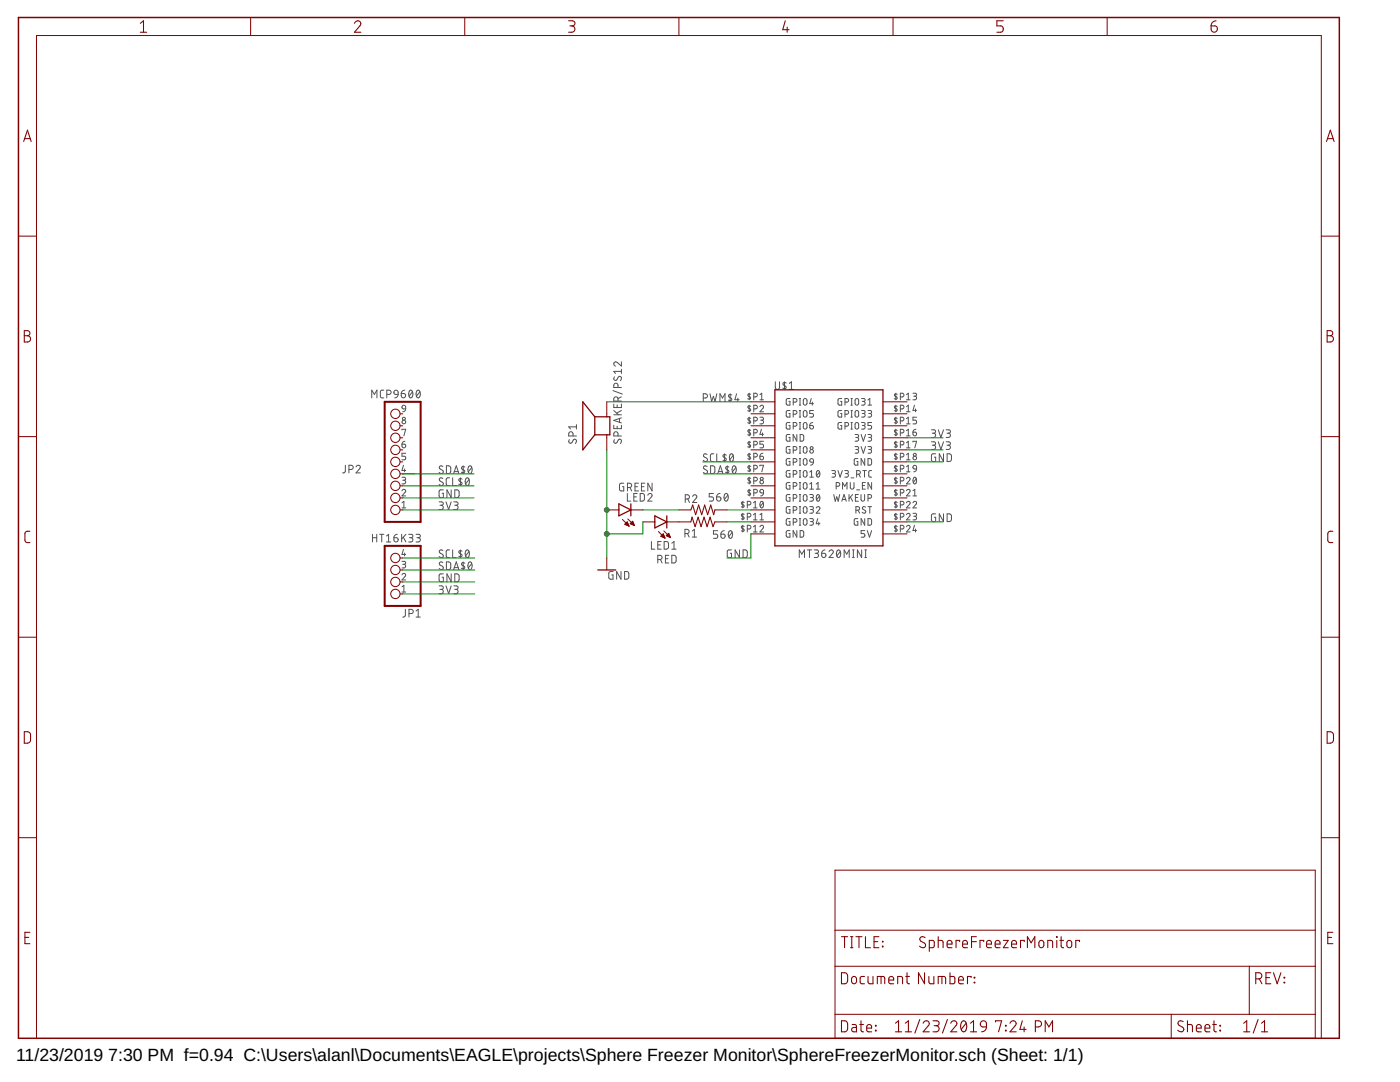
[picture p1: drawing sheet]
<svg xmlns="http://www.w3.org/2000/svg" width="279mm" height="216mm" viewBox="0 0 279 216" stroke-linecap="round" stroke-linejoin="round" font-family="sans-serif">
<defs><g id="words">
<g font-size="3.5">
<text x="3.2" y="211.7">11/23/2019</text>
<text x="21.6" y="211.7">7:30 PM f=0.94 C:\Users\alanl\Documents\EAGLE\projects\Sphere Freezer Monitor\SphereFreezerMonitor.sch (Sheet: 1/1)</text>
</g>
</g></defs>
<g fill="none" stroke="#505050" stroke-width=".2">
<path d="M74.2 79.4v-1.5l.5 .8 .5-.8v1.5M76.6 77.9h-.5l-.2 .3v1l.3 .2h.4M77.2 78.7h.4a.42 .42 0 0 0 .5-.4 .42 .42 0 0 0-.5-.4h-.4v1.5M78.7 78l.3-.1 .3 .1 .2 .7-.8-.1-.1-.3zM79.5 78.7l-.2 .4-.5 .3M80.1 78.5h.5a.43 .43 0 0 1 .3 .5 .43 .43 0 0 1-.4 .4 .43 .43 0 0 1-.4-.4zM80.8 77.9l-.4 .1-.3 .5M81.7 78l.3-.1a.92 .92 0 0 1 0 1.5 1 1 0 0 1-.3-1.4zM82.3 78.2l-.7 .8M83.2 78l.3-.1a.92 .92 0 0 1 0 1.5 .96 .96 0 0 1-.3-1.4zM83.8 78.2l-.7 .8M122.3 77.9l1.9 .7"/>
<path d="M122.6 75.2a.4 .4 0 0 0-.1 .5 .4 .4 0 0 0 .6 .1l.3-.5a.36 .36 0 0 1 .5-.2 .36 .36 0 0 1 .1 .5l-.2 .4M123.3 77.3v-.4a.42 .42 0 0 0-.4-.4 .42 .42 0 0 0-.4 .4v.4h1.5M124 72.2v.8l-.8-.7a.42 .42 0 0 0-.7 .2 .42 .42 0 0 0 .3 .5M124 73.7v.8M124 79.2l-.7 .3M124 74.1h-1.5l.3 .4M140.4 79.4h.4a.42 .42 0 0 0 .4-.4 .42 .42 0 0 0-.4-.4h-.4v1.5M141.7 78.6l.3 1.5 .4-1 .3 1 .4-1.5M145.7 78.6v1.5M146 78.8l-.4-.1-.2 .3 .6 .5v.3l-.3 .1-.3-.1M147 78.6l-.3 1.2h.8M147.3 79.4v.7"/>
<path d="M149.5 78.5v1.3M149.8 78.7l-.4-.1-.2 .1 .1 .2 .5 .5-.2 .2h-.4M150.4 79.2h.4a.37 .37 0 0 0 .4-.4 .37 .37 0 0 0-.4-.3h-.4v1.3M151.7 78.8l.3-.3v1.3M151.7 79.8h.7M154.7 76.2v1.1a.42 .42 0 0 0 .5 .4 .42 .42 0 0 0 .4-.4v-1.1M156.6 76.2v1.5M156.9 76.4l-.5-.1-.2 .3 .7 .6-.1 .3-.6-.1M157.5 76.5l.4-.3v1.5M157.5 77.7h.9M157.6 79.5l-.6 .2-.1 .8 .2 .3h.5v-.7h-.2M159.5 79.5h.3"/>
<path d="M159.7 79.5v1.3M160.4 79.6l.3-.1 .3 .1 .1 .9a.37 .37 0 0 1-.4 .3 .37 .37 0 0 1-.4-.3zM161.9 79.5l-.3 1h.7M168 79.5l-.7 .2-.1 .8 .2 .3h.6v-.7h-.3M169.8 79.5h.3M170 79.5v1.3M170.8 79.6l.4-.1 .1 .2 .1 .8a.36 .36 0 0 1-.4 .3 .36 .36 0 0 1-.4-.3zM171.9 79.5h.6l.2 .2-.2 .4h-.4M173.2 79.8l.4-.3v1.3M178.8 78.5v1.3M179.1 78.7l-.4-.1-.2 .1v.2l.6 .5-.2 .2h-.4M179.7 79.2h.3a.37 .37 0 0 0 .4-.4 .37 .37 0 0 0-.4-.3h-.3v1.3"/>
<path d="M180.9 79.8h.7M180.9 78.8l.4-.3v1.3M182.2 78.5h.6l.1 .2-.1 .3-.4 .1M182.6 79.1a.36 .36 0 0 1 .3 .3 .36 .36 0 0 1-.3 .4h-.4M68.9 92.8v1.3l-.2 .2-.3 .1M69.6 93.7h.5a.42 .42 0 0 0 .4-.4 .42 .42 0 0 0-.4-.5h-.5v1.6M71.1 93.2a.42 .42 0 0 1 .6-.4 .42 .42 0 0 1 .1 .7l-.7 .9h.8M80.2 97.9a.36 .36 0 0 1 .5-.2 .36 .36 0 0 1 .2 .5l-.7 .8h.8M80.2 95.2h.5l.3 .3-.2 .3h-.4M80.2 88.6h.5a.37 .37 0 0 1 .3 .4 .37 .37 0 0 1-.4 .4 .37 .37 0 0 1-.4-.4zM80.2 85.8v-.1h.8l-.4 1.3M80.3 81l.3-.1 .3 .1 .1 .6-.7-.1z"/>
<path d="M80.5 92.8l-.3 1.1h.8M80.6 95.8a.37 .37 0 0 1 .4 .4 .37 .37 0 0 1-.4 .4h-.4M80.8 93.6v.5M80.8 88.1l-.3 .1-.3 .4M81 90.4h-.8v.6h.5a.36 .36 0 0 1 .3 .4 .36 .36 0 0 1-.3 .4h-.5M81 81.6l-.3 .5-.3 .1M88.4 95.5a.39 .39 0 0 0-.6-.1 .39 .39 0 0 0-.1 .5l.6 .3a.41 .41 0 0 1-.1 .7 .41 .41 0 0 1-.6-.2M88.4 93.1a.4 .4 0 0 0-.6-.1 .4 .4 0 0 0-.1 .5l.6 .4a.41 .41 0 0 1-.1 .6 .41 .41 0 0 1-.6-.2M88.5 97.7l-.7 .1-.1 .2-.1 .9 .2 .4h.7v-.9h-.3M89.1 92.9l.6 .1 .2 .2 .1 .9-.3 .3-.6 .1zM89.7 95.3l-.4 .1-.3 .3 .1 1 .2 .2h.4M90 97.7v1.6l-.8-1.6v1.6"/>
<path d="M90.3 95.3v1.6h.7M90.5 94.5l.6-1.6 .5 1.6M90.7 94.1h.7M90.8 97.7l.6 .1 .2 .2v.8l-.2 .5h-.6zM91.9 95.3v1.6M92.2 95.6l-.3-.1-.3 .2v.2l.6 .5-.2 .3-.5-.1M92.4 92.9v1.6M92.8 93.2l-.5-.1-.2 .2v.2l.7 .5-.2 .3-.5-.1M93 95.4l.3-.1a.92 .92 0 0 1 0 1.6 .96 .96 0 0 1-.3-1.5zM93.6 93l.2-.1a.92 .92 0 0 1 0 1.6 .96 .96 0 0 1-.2-1.5zM93.6 95.7l-.7 .8M94.1 93.3l-.6 .8"/>
<path d="M113.6 87.7l-.1 .4 .4 .4 .3-.2 .2-.5a.38 .38 0 0 1 .6 0 .38 .38 0 0 1-.1 .5l-.1 .2M114.4 87v-.4a.43 .43 0 0 0-.5-.5 .43 .43 0 0 0-.4 .5v.4h1.5M115 85.2h-1.5l.4 .4M115 84.7v.9M122.5 80.6v.7h1.5v-.7M122.5 84.9v.6h1.5v-.6M122.5 82.8h1.5M122.5 81.9l.9 .9M122.6 87.7l-.1 .5 .3 .3 .3-.1 .3-.6a.39 .39 0 0 1 .6 0 .39 .39 0 0 1-.1 .5l-.1 .2M123.2 80.8v.5M123.2 85v.5M123.3 87v-.4a.42 .42 0 0 0-.4-.5 .42 .42 0 0 0-.4 .5v.4h1.5"/>
<path d="M123.3 80v-.4a.42 .42 0 0 0-.4-.4 .42 .42 0 0 0-.4 .4v.4h1.5M123.6 83.5v.8M124 83.4l-1.5 .5 1.5 .5M124 81.9l-.9 .5M124.5 96.4h-.5l-.3 .2-.1 1 .2 .3 .7 .1v-.9h-.3M125.2 98.5v1.5h.7M125.2 97.3h.4a.43 .43 0 0 0 .5-.5 .43 .43 0 0 0-.5-.4h-.4v1.6M125.7 97.3l.4 .7M126.5 99.1h.5M126.7 97.1h.5M127.2 98.5h-.7v1.5h.7M127.4 96.4h-.7v1.6h.7"/>
<path d="M127.8 98.5h.6l.2 .2v1l-.2 .3h-.6zM128 97.1h.5M128.7 96.4h-.7v1.6h.7M129.3 98.8a.42 .42 0 0 1 .6-.3 .42 .42 0 0 1 .1 .6l-.7 .9h.8M130.1 96.4v1.6l-.8-1.6v1.6M136.8 99.6h.4a.42 .42 0 0 0 .4-.5 .42 .42 0 0 0-.4-.4h-.4v1.6M137.3 99.6l.3 .7M138.2 99.1a.41 .41 0 0 1 .6-.4 .41 .41 0 0 1 .1 .7l-.7 .9h.9M141.1 90.7a.4 .4 0 0 0-.5-.1 .4 .4 0 0 0-.1 .5l.5 .3a.39 .39 0 0 1 .1 .6 .39 .39 0 0 1-.6 0l-.1-.1M141.1 93.1a.4 .4 0 0 0-.5-.1 .4 .4 0 0 0-.1 .5l.5 .4a.41 .41 0 0 1 0 .6 .41 .41 0 0 1-.6-.2M141.8 92.9l.6 .1 .2 .2v1l-.2 .2-.6 .1zM142.4 98.5h-.9v.6h.5a.43 .43 0 0 1 .4 .5 .43 .43 0 0 1-.4 .4h-.5"/>
<path d="M142.5 90.6h-.5l-.2 .3v1l.3 .2h.4M143 99.1h.5a.43 .43 0 0 1 .4 .5 .43 .43 0 0 1-.5 .4 .43 .43 0 0 1-.4-.4zM143 90.6v1.5h.7M143.3 94.5l.5-1.6 .5 1.6M143.4 94.1h.7M143.7 80.1v-1.5l.5 .8 .5-.8v1.5M143.7 98.5l-.4 .1-.3 .5M144.6 90.6v1.5M144.7 98.6l.2-.1a.9 .9 0 0 1 0 1.5 .96 .96 0 0 1-.2-1.4zM144.9 90.8l-.4-.1-.2 .3 .6 .5v.3l-.3 .1-.3-.1M145.1 92.9v1.6M145.3 98.8l-.7 .9"/>
<path d="M145.5 93.2a.34 .34 0 0 0-.5-.1 .34 .34 0 0 0-.1 .5l.5 .3 .1 .3-.2 .1-.5-.1M145.8 90.7l.2-.1a.92 .92 0 0 1 0 1.5 .96 .96 0 0 1-.2-1.4zM146.3 93l.2-.1a.92 .92 0 0 1 0 1.6 1 1 0 0 1-.2-1.5zM146.3 90.9l-.7 .8M146.9 93.3l-.7 .8M149.5 80.9v1.3M149.5 83.2v1.4M149.5 85.7v1.3M149.5 88.1v1.3M149.5 90.4v1.4M149.5 92.8v1.3M149.5 95.2v1.4"/>
<path d="M149.5 97.6v1.4M149.8 81.1l-.4-.1-.2 .1 .1 .2 .5 .5-.2 .2h-.4M149.8 83.5l-.4-.1-.2 .1 .1 .2 .5 .5-.2 .2-.4-.1M149.8 85.9l-.4-.1-.2 .1 .1 .2 .5 .5-.2 .2-.4-.1M149.8 88.3l-.4-.1-.2 .1 .1 .2 .5 .5-.2 .2h-.4M149.8 90.7l-.4-.1-.2 .1 .1 .2 .5 .5-.2 .2-.4-.1M149.8 93.1l-.4-.1-.2 .1 .1 .2 .5 .5-.2 .2-.4-.1M149.8 95.5l-.4-.1-.2 .1 .1 .2 .5 .5-.2 .2-.4-.1M149.8 97.9h-.6l.1 .2 .5 .5-.2 .2-.4-.1M150.4 81.6h.4a.37 .37 0 0 0 .4-.4 .37 .37 0 0 0-.4-.3h-.4v1.3M150.4 84h.4a.37 .37 0 0 0 .4-.4 .37 .37 0 0 0-.4-.4h-.4v1.4M150.4 86.4h.4a.36 .36 0 0 0 .4-.4 .36 .36 0 0 0-.4-.3h-.4v1.3"/>
<path d="M150.4 88.8h.4a.36 .36 0 0 0 .4-.4 .36 .36 0 0 0-.4-.3h-.4v1.3M150.4 91.2h.4a.37 .37 0 0 0 .4-.4 .37 .37 0 0 0-.4-.4h-.4v1.4M150.4 93.6h.4a.37 .37 0 0 0 .4-.4 .37 .37 0 0 0-.4-.4h-.4v1.3M150.4 96h.4a.37 .37 0 0 0 .4-.4 .37 .37 0 0 0-.4-.4h-.4v1.4M150.4 98.4h.4a.36 .36 0 0 0 .4-.4 .36 .36 0 0 0-.4-.4h-.4v1.4M151.7 81.2a.36 .36 0 0 1 .5-.3 .36 .36 0 0 1 .1 .5l-.6 .8h.7M151.7 83.2h.4l.3 .3-.2 .3h-.4M151.7 91h.4a.37 .37 0 0 1 .3 .4 .37 .37 0 0 1-.4 .4 .37 .37 0 0 1-.3-.4zM151.7 93v-.2h.7l-.4 1.3M151.8 97.7l.2-.1 .3 .1 .1 .7-.7-.1zM152 85.7l-.3 1h.7M152 83.8a.37 .37 0 0 1 .4 .4 .37 .37 0 0 1-.4 .4h-.3"/>
<path d="M152.2 86.4v.6M152.3 90.4l-.5 .3-.1 .3M152.4 88.1h-.7v.5h.4a.38 .38 0 0 1 .3 .4 .38 .38 0 0 1-.3 .4h-.4M152.4 98.4l-.3 .4-.3 .2M157.6 81.9l-.6 .2-.1 .8 .2 .3h.5v-.7h-.2M157.6 84.3l-.6 .2-.1 .8 .2 .3h.5v-.7h-.2M157.6 86.7l-.6 .1-.1 .9 .2 .3h.5v-.7h-.2M157.6 89.1l-.6 .1-.1 .9 .2 .3h.5v-.7h-.2M157.6 91.5l-.6 .2-.1 .8 .2 .3h.5v-.7h-.2M157.6 93.9l-.6 .1-.1 .9 .2 .3h.5v-.7h-.2M157.6 96.3l-.6 .1-.1 .9 .2 .3h.5v-.7h-.2M157.6 98.7l-.6 .1-.1 .9 .2 .3h.5v-.7h-.2"/>
<path d="M158.3 80.2h.4a.36 .36 0 0 0 .3-.3 .36 .36 0 0 0-.3-.4h-.4v1.3M158.3 82.7h.4a.37 .37 0 0 0 .3-.4 .37 .37 0 0 0-.3-.4h-.4v1.3M158.3 85h.4a.37 .37 0 0 0 .3-.3 .37 .37 0 0 0-.3-.4h-.4v1.3M158.3 89.8h.4a.36 .36 0 0 0 .3-.3 .36 .36 0 0 0-.3-.4h-.4v1.3M158.3 92.2h.4a.36 .36 0 0 0 .3-.3 .36 .36 0 0 0-.3-.4h-.4v1.3M158.3 94.6h.4a.37 .37 0 0 0 .3-.3 .37 .37 0 0 0-.3-.4h-.4v1.3M158.3 97h.4a.37 .37 0 0 0 .3-.3 .37 .37 0 0 0-.3-.4h-.4v1.3M158.3 99.4h.4a.37 .37 0 0 0 .3-.4 .37 .37 0 0 0-.3-.3h-.4v1.3M159 86.7v1.3l-.7-1.3v1.3M159.5 80.8h.3M159.5 83.2h.3M159.5 81.9h.3"/>
<path d="M159.5 85.6h.3M159.5 84.3h.3M159.5 90.4h.3M159.5 89.1h.3M159.5 92.8h.3M159.5 91.5h.3M159.5 95.2h.3M159.5 93.9h.3M159.5 97.6h.3M159.5 96.3h.3M159.5 98.7h.3M159.7 81.9v1.3"/>
<path d="M159.7 84.3v1.3M159.7 89.1v1.3M159.7 91.5v1.3M159.7 93.9v1.3M159.7 96.3v1.3M159.7 98.7v1.3M159.7 86.7h.3l.4 .2v.9l-.4 .2h-.3zM160.4 82l.3-.1 .3 .1 .1 .9a.37 .37 0 0 1-.4 .3 .37 .37 0 0 1-.4-.3zM160.4 84.4l.3-.1 .3 .1 .1 .9a.37 .37 0 0 1-.4 .3 .37 .37 0 0 1-.4-.3zM160.4 89.2l.3-.1 .3 .1 .1 .9a.37 .37 0 0 1-.4 .3 .37 .37 0 0 1-.4-.3zM160.4 91.6l.3-.1 .3 .1 .1 .9a.37 .37 0 0 1-.4 .3 .37 .37 0 0 1-.4-.3zM160.4 94l.3-.1 .3 .1 .1 .8a.37 .37 0 0 1-.4 .4 .37 .37 0 0 1-.4-.4z"/>
<path d="M160.4 96.4l.3-.1 .3 .1 .1 .8a.37 .37 0 0 1-.4 .4 .37 .37 0 0 1-.4-.4zM160.4 98.8l.3-.1 .3 .1 .1 .8a.37 .37 0 0 1-.4 .4 .37 .37 0 0 1-.4-.4zM161.6 84.9h.5a.37 .37 0 0 1 .2 .4 .37 .37 0 0 1-.4 .3 .37 .37 0 0 1-.3-.3zM161.6 98.7h.5l.2 .2-.1 .4h-.4M161.6 95.2h.7M161.6 94.2l.4-.3v1.3M161.6 96.6l.4-.3v1.3M161.6 97.6h.7M161.7 91.6l.3-.1 .2 .1 .1 .6-.6-.1zM162 99.3a.37 .37 0 0 1 .3 .3 .37 .37 0 0 1-.3 .4h-.4M162.1 80.2v.6M162.2 84.3l-.5 .3-.1 .3"/>
<path d="M162.3 81.9h-.7v.6h.5a.36 .36 0 0 1 .3 .4 .36 .36 0 0 1-.3 .3h-.5M162.3 92.2l-.1 .4-.4 .2M162.9 97.6h.7M162.9 96.6l.4-.3v1.3M163.1 94l.2-.1a.76 .76 0 0 1 0 1.3 .81 .81 0 0 1-.2-1.2zM163.1 98.8l.2-.1a.77 .77 0 0 1 0 1.3 .82 .82 0 0 1-.2-1.2zM163.6 94.2l-.6 .7M163.6 99l-.6 .7M166 93.9h.6l.1 .2-.1 .3-.4 .1M166.4 94.5a.36 .36 0 0 1 .4 .3 .36 .36 0 0 1-.4 .4h-.4M166.4 98.7l.3 1.3 .3-.9 .3 .9 .3-1.3M166.9 97h.3a.37 .37 0 0 0 .4-.3 .37 .37 0 0 0-.4-.4h-.3v1.3"/>
<path d="M167.2 93.9l.5 1.3 .4-1.3M168 81.9l-.7 .2-.1 .8 .2 .3h.6v-.7h-.3M168 84.3l-.7 .2-.1 .8 .2 .3h.6v-.7h-.3M168.1 99.7h.7M168.1 97.6v-1.3l.5 .7 .4-.7v1.3M168.6 93.9h.6l.1 .2-.1 .3-.5 .1M168.6 80.2h.4a.36 .36 0 0 0 .4-.3 .36 .36 0 0 0-.4-.4h-.4v1.3M168.6 82.7h.4a.37 .37 0 0 0 .4-.4 .37 .37 0 0 0-.4-.4h-.4v1.3M168.6 85h.4a.37 .37 0 0 0 .4-.3 .37 .37 0 0 0-.4-.4h-.4v1.3M169 94.5a.36 .36 0 0 1 .3 .3 .36 .36 0 0 1-.3 .4h-.4M169.4 98.7v1.3M169.7 96.3v.9a.37 .37 0 0 0 .4 .4 .37 .37 0 0 0 .3-.4v-.9"/>
<path d="M169.7 99.2l.5 .8M169.8 80.8h.3M169.8 83.2h.3M169.8 81.9h.3M169.8 85.6h.3M169.8 84.3h.3M169.8 95.4h.6M170 81.9v1.3M170 84.3v1.3M170.2 98.7l-.8 .8M170.6 86.7h.5l.3 .2-.2 .4h-.4M170.6 89.1h.6l.2 .2-.2 .4h-.4"/>
<path d="M170.7 99.3h.5M170.8 82l.2-.1 .3 .1 .1 .9a.36 .36 0 0 1-.4 .3 .36 .36 0 0 1-.4-.3zM170.8 84.4l.2-.1 .3 .1 .1 .9a.36 .36 0 0 1-.4 .3 .36 .36 0 0 1-.4-.3zM171 94.6h.3a.37 .37 0 0 0 .4-.3 .37 .37 0 0 0-.4-.4h-.3v1.3M171 97.7h.6M171 87.3a.37 .37 0 0 1 .4 .4 .37 .37 0 0 1-.4 .3h-.4M171 89.7a.37 .37 0 0 1 .4 .4 .37 .37 0 0 1-.4 .3h-.4M171.2 91.5l-.7 .2v.8l.1 .3h.6v-.7h-.2M171.3 98.7h-.6v1.3h.6M171.4 94.6l.3 .6M171.8 98.7v.9a.36 .36 0 0 0 .4 .4 .36 .36 0 0 0 .4-.4v-.9M171.9 86.7l.4 1.3 .4-1.3"/>
<path d="M171.9 89.1l.4 1.3 .4-1.3M171.9 81.9h.6l.2 .2-.2 .4h-.4M171.9 84.3h.5l.3 .2-.2 .4h-.4M172.1 96.9h.5M172.2 93.9h.7M172.3 80.1a.37 .37 0 0 1 .4 .4 .37 .37 0 0 1-.4 .3h-.4M172.3 82.5a.36 .36 0 0 1 .4 .4 .36 .36 0 0 1-.4 .3h-.4M172.3 84.9a.36 .36 0 0 1 .4 .4 .36 .36 0 0 1-.4 .3h-.4M172.5 93.9v1.3M172.6 91.5v1.3l-.7-1.3v1.3M172.7 96.3h-.6v1.3h.6M173.2 81.9h.6l.1 .2-.1 .4h-.4"/>
<path d="M173.2 86.7h.5l.2 .2-.1 .4h-.4M173.2 89.1h.6l.1 .2-.1 .4h-.4M173.2 91.5h.5l.2 .2v.9l-.2 .2h-.5zM173.2 99.4h.4a.37 .37 0 0 0 .3-.4 .37 .37 0 0 0-.3-.3h-.4v1.3M173.2 80.8h.7M173.6 82.5a.36 .36 0 0 1 .3 .4 .36 .36 0 0 1-.3 .3h-.4M173.6 87.3a.37 .37 0 0 1 .3 .4 .37 .37 0 0 1-.3 .3h-.4M173.6 89.7a.37 .37 0 0 1 .3 .4 .37 .37 0 0 1-.3 .3h-.4M173.9 84.3h-.7v.6h.5a.37 .37 0 0 1 .3 .4 .37 .37 0 0 1-.3 .3h-.5M173.9 93.9h-.4l-.1 .3v.8l.5 .2M173.9 96.3v1.3l-.7-1.3v1.3M178.8 80.9v1.3"/>
<path d="M178.8 83.2v1.4M178.8 85.7v1.3M178.8 88.1v1.3M178.8 90.4v1.4M178.8 92.8v1.3M178.8 95.2v1.4M178.8 97.6v1.4M179.1 81.1l-.4-.1-.2 .1v.2l.5 .3v.3l-.5 .1M179.1 83.5l-.4-.1-.2 .1v.2l.5 .4v.2l-.1 .1-.4-.1M179.1 85.9l-.4-.1-.2 .1v.2l.6 .5-.2 .2-.4-.1M179.1 88.3l-.4-.1-.2 .1v.2l.6 .5-.2 .2h-.4M179.1 90.7l-.4-.1-.2 .1v.2l.6 .5-.2 .2-.4-.1"/>
<path d="M179.1 93.1l-.4-.1-.2 .1v.2l.5 .4v.2l-.1 .1-.4-.1M179.1 95.5l-.4-.1-.2 .1v.2l.5 .4v.2l-.1 .1-.4-.1M179.1 97.9h-.6v.2l.5 .4v.2l-.1 .1-.4-.1M179.7 81.6h.3a.37 .37 0 0 0 .4-.4 .37 .37 0 0 0-.4-.3h-.3v1.3M179.7 84h.3a.37 .37 0 0 0 .4-.4 .37 .37 0 0 0-.4-.4h-.3v1.4M179.7 86.4h.3a.36 .36 0 0 0 .4-.4 .36 .36 0 0 0-.4-.3h-.3v1.3M179.7 88.8h.3a.36 .36 0 0 0 .4-.4 .36 .36 0 0 0-.4-.3h-.3v1.3M179.7 91.2h.3a.37 .37 0 0 0 .4-.4 .37 .37 0 0 0-.4-.4h-.3v1.4M179.7 93.6h.3a.37 .37 0 0 0 .4-.4 .37 .37 0 0 0-.4-.4h-.3v1.3M179.7 96h.3a.37 .37 0 0 0 .4-.4 .37 .37 0 0 0-.4-.4h-.3v1.4M179.7 98.4h.3a.36 .36 0 0 0 .4-.4 .36 .36 0 0 0-.4-.4h-.3v1.4M180.9 95.5a.36 .36 0 0 1 .5-.2 .36 .36 0 0 1 .1 .5l-.6 .8h.7"/>
<path d="M180.9 97.9a.36 .36 0 0 1 .5-.2 .36 .36 0 0 1 .1 .5l-.6 .8h.7M180.9 82.2h.7M180.9 84.6h.7M180.9 89.4h.7M180.9 81.2l.4-.3v1.3M180.9 83.5l.4-.3v1.4M180.9 85.9l.4-.2v1.3M180.9 88.3l.4-.2v1.3M180.9 90.7l.4-.3v1.4M180.9 93.1l.4-.3v1.3M180.9 87h.7M180.9 91.8h.7"/>
<path d="M180.9 94.1h.7M182.2 86.2h.4a.37 .37 0 0 1 .3 .4 .37 .37 0 0 1-.3 .4 .37 .37 0 0 1-.4-.4zM182.2 88.2v-.1h.7l-.3 1.3M182.2 99h.7M182.2 97.9l.4-.3v1.4M182.3 92.9l.3-.1 .2 .1 .1 .7-.6-.1zM182.5 95.2h.1a.8 .8 0 0 1 0 1.4 .82 .82 0 0 1-.1-1.4zM182.5 80.9l-.3 1h.7M182.7 81.6v.6M182.8 85.7l-.4 .1-.2 .4M182.9 95.5l-.6 .8M182.9 83.2h-.7v.6h.4a.38 .38 0 0 1 .3 .4 .38 .38 0 0 1-.3 .4h-.4"/>
<path d="M182.9 93.6l-.2 .4-.3 .1M185.9 85.8h.6l.2 .2-.2 .4h-.4M185.9 88.2h.6l.2 .2-.2 .4h-.4M186.3 86.4a.42 .42 0 0 1 .4 .5 .42 .42 0 0 1-.4 .4h-.4M186.3 88.8a.42 .42 0 0 1 .4 .5 .42 .42 0 0 1-.4 .4h-.4M186.7 90.6h-.6l-.2 .2 .1 1.2 .7 .1v-.9h-.2M187.3 85.8l.5 1.5 .5-1.5M187.3 88.2l.5 1.5 .5-1.5M188.3 90.6v1.5l-.8-1.5v1.5M188.8 85.8h.7l.2 .2-.2 .4h-.5M188.8 88.2h.7l.2 .2-.2 .4h-.5M189 90.6h.6l.2 .2 .1 .9-.3 .4h-.6z"/>
<path d="M189.3 86.4a.42 .42 0 0 1 .4 .5 .42 .42 0 0 1-.4 .4h-.5M189.3 88.8a.42 .42 0 0 1 .4 .5 .42 .42 0 0 1-.4 .4h-.5M74.3 106.6v1.5M74.3 107.3h.9M75.2 106.6v1.5M75.8 106.6h.8M76.2 106.6v1.5M77.1 107l.5-.4v1.5M77.1 108.1h.9M78.6 107.3h.5a.43 .43 0 0 1 .4 .5 .43 .43 0 0 1-.5 .3 .43 .43 0 0 1-.4-.4zM79.3 106.6l-.4 .1-.3 .6M80.2 106.6v1.5"/>
<path d="M80.2 114.7a.37 .37 0 0 1 .5-.3 .37 .37 0 0 1 .2 .6l-.7 .7h.8M80.2 112h.6l.2 .2-.2 .4h-.4M80.2 101.3h.8M80.2 117.1l.4-.3v1.3M80.2 100.3l.4-.3v1.3M80.2 118.1h.8M80.5 107.2l.5 .9M80.5 109.6l-.3 1h.8M80.6 112.6a.36 .36 0 0 1 .4 .4 .36 .36 0 0 1-.4 .3h-.4M80.8 110.3v.6M81 106.6l-.8 .9M81.6 106.6h.6l.2 .3-.2 .4h-.5"/>
<path d="M82 107.3a.42 .42 0 0 1 .4 .4 .42 .42 0 0 1-.4 .4h-.4M83 106.6h.7l.2 .3-.2 .4h-.5M83.5 107.3a.42 .42 0 0 1 .4 .4 .42 .42 0 0 1-.4 .4h-.5M87.6 100.1l.7 .1 .2 .2-.2 .4h-.5M87.6 116.9h.7l.2 .3-.2 .4h-.5M88.1 100.8a.42 .42 0 0 1 .4 .4 .42 .42 0 0 1-.4 .5h-.5M88.1 117.6a.42 .42 0 0 1 .4 .4 .42 .42 0 0 1-.4 .4h-.5M88.4 109.9a.39 .39 0 0 0-.6-.2 .39 .39 0 0 0-.1 .6l.6 .3a.39 .39 0 0 1 .1 .6 .39 .39 0 0 1-.6 0l-.2-.2M88.4 112.2a.4 .4 0 0 0-.6-.1 .4 .4 0 0 0-.1 .6l.6 .3a.39 .39 0 0 1 .1 .6 .39 .39 0 0 1-.6 0l-.2-.2M88.5 114.5h-.7l-.1 .2v1.3l.8 .1v-.9h-.3M89 100.1l.5 1.6 .5-1.6M89 116.9l.5 1.5 .5-1.5"/>
<path d="M89.1 112.1l.6 .1 .2 .2 .1 .8-.3 .4h-.6zM89.7 109.7h-.4l-.3 .4 .1 .9 .2 .2 .4 .1M90 114.5v1.6l-.8-1.6v1.6M90.3 109.7v1.6h.7M90.5 113.6l.6-1.5 .5 1.5M90.6 100.1l.6 .1 .2 .2-.2 .4h-.5M90.6 116.9h.6l.2 .3-.2 .4h-.5M90.7 113.3h.7M90.8 114.5l.6 .1 .2 .2v.8l-.2 .4-.6 .1zM91 100.8a.42 .42 0 0 1 .4 .4 .42 .42 0 0 1-.4 .5h-.4M91 117.6a.42 .42 0 0 1 .4 .4 .42 .42 0 0 1-.4 .4h-.4M91.9 109.7v1.6"/>
<path d="M92.2 110l-.3-.1-.3 .1v.3l.6 .5-.2 .3-.5-.1M92.4 112.1v1.5M92.8 112.4l-.6-.1-.1 .4 .7 .5-.2 .3-.5-.1M93 109.8l.3-.1a.9 .9 0 0 1 0 1.6 .94 .94 0 0 1-.3-1.5zM93.6 112.2l.2-.1a.9 .9 0 0 1 0 1.5 .93 .93 0 0 1-.2-1.4zM93.6 110.1l-.7 .8M94.1 112.5l-.6 .8M122.3 114l-.6 .1-.2 .1v1l.2 .3 .6 .1v-.9h-.2M123.9 114v1.6l-.8-1.6v1.6M124.7 114l.5 .1 .3 .2v.8l-.3 .4-.5 .1zM130 108.1v1.5h.7M131.3 111.7h.4a.42 .42 0 0 0 .4-.5 .42 .42 0 0 0-.4-.4h-.4v1.5"/>
<path d="M131.3 108.7h.5M131.8 111.7l.3 .6M132 108.1h-.7v1.5h.7M132.5 108.1h.6l.3 .2v.9l-.3 .3-.6 .1zM132.8 111.5h.5M133.5 110.8h-.7v1.5h.7M134.1 110.8h.6l.2 .3v.8l-.2 .4h-.6zM134.1 109.6h.8M134.1 108.4l.4-.3v1.5M136.7 106.5h.4a.42 .42 0 0 0 .4-.5 .42 .42 0 0 0-.4-.4h-.4v1.6M137.2 106.5l.3 .7M138.2 107.2h.8"/>
<path d="M138.2 106l.4-.4v1.6M143.2 105.9h-.8v.7h.5a.43 .43 0 0 1 .3 .4 .43 .43 0 0 1-.3 .4h-.5M143.9 106.6h.5a.43 .43 0 0 1 .3 .4 .43 .43 0 0 1-.4 .4 .43 .43 0 0 1-.4-.4zM144.5 105.9l-.4 .1-.2 .6M145.5 106l.3-.1a.9 .9 0 0 1 0 1.5 .96 .96 0 0 1-.3-1.4zM146 109.7h-.6l-.2 .2-.1 1 .3 .3 .6 .1v-.9h-.3M146.1 106.2l-.7 .9M147.6 109.7v1.6l-.9-1.6v1.6M148.2 100v1.3M148.2 102.4v1.3M148.2 104.8v1.4M148.3 109.7h.6l.2 .3v.8l-.2 .4-.6 .1z"/>
<path d="M148.5 100.2h-.4l-.1 .1v.3l.5 .4-.2 .2-.4-.1M148.5 102.6h-.4l-.1 .1v.3l.5 .4-.2 .2-.4-.1M148.5 105.1l-.4-.1-.1 .1v.2l.5 .4v.2l-.2 .1-.4-.1M149.1 100.8h.4a.36 .36 0 0 0 .4-.4 .36 .36 0 0 0-.4-.4h-.4v1.3M149.1 103.2h.4a.37 .37 0 0 0 .4-.4 .37 .37 0 0 0-.4-.4h-.4v1.3M149.1 105.6h.4a.37 .37 0 0 0 .4-.4 .37 .37 0 0 0-.4-.4h-.4v1.4M150.4 100.3l.3-.3v1.3M150.4 102.7l.3-.3v1.3M150.4 105.1l.3-.3v1.4M150.4 101.3h.7M150.4 103.7h.7M150.4 106.2h.7"/>
<path d="M151.7 105.1a.36 .36 0 0 1 .5-.3 .36 .36 0 0 1 .1 .6l-.6 .8h.7M151.7 102.7l.3-.3v1.3M151.7 103.7h.7M151.8 100.1l.2-.1a.78 .78 0 0 1 0 1.3 .82 .82 0 0 1-.2-1.2zM152.3 100.3l-.6 .7M157.6 101.1h-.5l-.1 .1-.1 .9 .2 .3h.5v-.7h-.2M157.6 103.5l-.6 .1-.1 .9 .2 .3h.5v-.7h-.2M157.6 105.9l-.6 .1-.1 .9 .2 .3h.5v-.7h-.2M158.3 101.8h.4a.36 .36 0 0 0 .3-.3 .36 .36 0 0 0-.3-.4h-.4v1.3M158.3 104.2h.4a.36 .36 0 0 0 .3-.4 .36 .36 0 0 0-.3-.3h-.4v1.3M159 105.9v1.3l-.7-1.3v1.3M159.5 111.3v-1.6l.5 .9 .5-.9v1.6"/>
<path d="M159.5 100h.3M159.5 102.4h.3M159.5 101.1h.3M159.5 104.8h.3M159.5 103.5h.3M159.7 101.1v1.3M159.7 103.5v1.3M159.7 105.9h.5l.2 .2v.9l-.2 .2h-.5zM160.4 101.2l.3-.1 .3 .1 .1 .8a.37 .37 0 0 1-.4 .4 .37 .37 0 0 1-.4-.4zM160.4 103.6l.3-.1 .3 .1 .1 .8a.37 .37 0 0 1-.4 .4 .37 .37 0 0 1-.4-.4zM161.1 109.7h.9M161.5 109.7v1.6"/>
<path d="M161.6 101.1h.6l.1 .2-.1 .3-.4 .1M161.6 103.5h.6l.1 .2-.1 .3-.4 .1M162 101.7a.37 .37 0 0 1 .3 .3 .37 .37 0 0 1-.3 .4h-.4M162 104.1a.36 .36 0 0 1 .3 .3 .36 .36 0 0 1-.3 .4h-.4M162.5 109.7h.7l.1 .3-.1 .4h-.5M162.9 101.4a.36 .36 0 0 1 .5-.3 .36 .36 0 0 1 .1 .6l-.6 .7h.7M162.9 110.4a.42 .42 0 0 1 .5 .4 .42 .42 0 0 1-.5 .5h-.4M163.2 103.5l-.3 1h.7M163.4 104.2v.6M164 110.4h.5a.43 .43 0 0 1 .3 .5 .43 .43 0 0 1-.4 .4 .43 .43 0 0 1-.4-.5zM164.7 109.7l-.6 .3-.1 .4M165.5 110.1a.42 .42 0 0 1 .6-.4 .42 .42 0 0 1 .1 .7l-.7 .9h.8"/>
<path d="M167.1 109.8l.2-.1a.88 .88 0 0 1 0 1.6 .98 .98 0 0 1-.2-1.5zM167.7 110.1l-.7 .8M168 100l.4-1.3 .5 1.3M168.5 111.3v-1.6l.5 .9 .5-.9v1.6M170.1 109.7h.4M170.1 111.3h.4M170.3 109.7v1.6M170.8 101.8h.4a.36 .36 0 0 0 .4-.3 .36 .36 0 0 0-.4-.4h-.4v1.3M171.2 103.5l-.7 .1v.9l.1 .3h.6v-.7h-.2M171.3 101.8l.3 .6M172 109.7v1.6l-.9-1.6v1.6M172.6 103.5v1.3l-.7-1.3v1.3"/>
<path d="M172.6 105.9h-.7v.6h.4a.37 .37 0 0 1 .3 .3 .37 .37 0 0 1-.3 .4h-.4M172.6 109.7h.3M172.6 111.3h.3M172.7 101.2l-.4-.1-.2 .3 .2 .2 .4 .3a.36 .36 0 0 1-.1 .5 .36 .36 0 0 1-.5-.2M172.8 109.7v1.6M173.1 105.9l.4 1.3 .4-1.3M173.2 103.5h.5l.2 .2v.9l-.2 .2h-.5zM173.2 101.1h.7M173.6 101.1v1.3M178.8 100v1.3M178.8 102.4v1.3M178.8 104.8v1.4"/>
<path d="M179.1 100.2h-.4l-.2 .1v.2l.6 .5-.2 .2-.4-.1M179.1 102.6h-.4l-.2 .1v.2l.6 .5-.2 .2-.4-.1M179.1 105.1l-.4-.1-.2 .1v.2l.5 .4v.2l-.1 .1-.4-.1M179.7 100.8h.3a.36 .36 0 0 0 .4-.4 .36 .36 0 0 0-.4-.4h-.3v1.3M179.7 103.2h.3a.37 .37 0 0 0 .4-.4 .37 .37 0 0 0-.4-.4h-.3v1.3M179.7 105.6h.3a.37 .37 0 0 0 .4-.4 .37 .37 0 0 0-.4-.4h-.3v1.4M180.9 100.3a.36 .36 0 0 1 .5-.3 .36 .36 0 0 1 .1 .6l-.6 .7h.7M180.9 102.7a.36 .36 0 0 1 .5-.3 .36 .36 0 0 1 .1 .6l-.6 .7h.7M180.9 105.1a.36 .36 0 0 1 .5-.3 .36 .36 0 0 1 .1 .6l-.6 .8h.7M182.2 100.3a.36 .36 0 0 1 .5-.3 .36 .36 0 0 1 .1 .6l-.6 .7h.7M182.2 102.4h.6l.1 .3-.1 .3h-.4M182.5 104.8l-.3 1.1h.7"/>
<path d="M182.6 103a.36 .36 0 0 1 .3 .4 .36 .36 0 0 1-.3 .3h-.4M182.7 105.6v.6M186.7 102.5l-.6 .1-.2 .1 .1 1.3 .7 .1v-.9h-.2M188.3 102.5v1.6l-.8-1.6v1.6M189 102.5l.6 .1 .2 .2 .1 .8-.3 .4-.6 .1zM80.9 121.6v1.2l-.1 .2-.4 .1M81.6 122.4h.5a.42 .42 0 0 0 .4-.4 .42 .42 0 0 0-.4-.4h-.5v1.5M83 123.1h.9M83 121.9l.5-.3v1.5"/>
<circle cx="80.6" cy="84.2" r=".37"/>
<circle cx="80.6" cy="83.6" r=".29"/>
<circle cx="152" cy="96.2" r=".37"/>
<circle cx="152" cy="95.5" r=".29"/>
<circle cx="162" cy="89.4" r=".29"/>
<circle cx="162" cy="90.1" r=".37"/>
<circle cx="182.6" cy="91.4" r=".36"/>
<circle cx="182.6" cy="90.7" r=".3"/>
</g>
<g fill="none" stroke="#800000" stroke-width=".2">
<path d="M50 3.5v3.6M92.8 3.5v3.6M135.5 3.5v3.6M178.2 3.5v3.6M221 3.5v3.6M3.7 47.1h3.6M263.7 47.1h3.6M3.7 87.1h3.6M79.8 82.6h.6M79.8 85h.6M79.8 87.4h.6M79.8 89.8h.6"/>
<path d="M79.8 92.2h.6M79.8 94.6h.6M79.8 96.9h.6M79.8 99.4h.6M121.1 80.2v3M121.1 86.8v3M149.9 80.2h4.7M149.9 82.6h4.7M149.9 85h4.7M149.9 87.4h4.7M149.9 89.8h4.7M149.9 92.2h4.7"/>
<path d="M149.9 94.6h4.7M149.9 96.9h4.7M149.9 99.4h4.7M176.2 80.2h4.8M176.2 82.6h4.8M176.2 85h4.8M176.2 87.4h4.8M176.2 89.8h4.8M176.2 92.2h4.8M176.2 94.6h4.8M176.2 96.9h4.8M176.2 99.4h4.8"/>
<path d="M263.7 87.1h3.6M79.8 101.7h.6M79.8 118.5h.6M79.8 116.1h.6M79.8 113.7h.6M79.8 111.3h.6M121.1 101.7h2.4M121.1 111.3v2.4M124.2 103.7l1.3 1.3M124.7 104.6l.5-.5 .3 .9zM124.7 104.6h.7M124.8 104.5h.5"/>
<path d="M124.9 104.4h.4M125 104.8h.4M125 104.3h.2M125.1 104.2h.1M125.2 104.9h.3M125.3 103.5l1.3 1.4M125.5 105h.1M125.8 104.5l.5-.5 .3 .9zM125.8 104.5h.7M125.9 104.4h.5M125.9 101.7h2.4M126 104.3h.4"/>
<path d="M126.1 104.6h.4M126.1 104.2h.2M126.2 104.1h.1M126.3 104.8h.3M126.6 104.9h.1M128.3 104.1h2.4M131.4 106.1l1.3 1.3M131.9 107h.7M132 106.9h.5M132.1 107.1h.5M132.1 106.8h.4M132.2 106.7h.2"/>
<path d="M132.3 107.2h.4M132.4 106.5h.1M132.4 106.5l-.5 .5 .8 .4M132.4 106.5l.3 .9M132.5 105.9l1.3 1.4M132.6 107.3h.1M133 106.9h.6M133.1 104.1h4.8M133.1 106.8h.5M133.2 107h.5M133.2 106.7h.3M133.3 106.5h.2"/>
<path d="M133.4 107.1h.3M133.4 106.4l-.4 .5 .8 .4M133.4 106.4l.4 .9M133.4 106.4h.1M133.7 107.2h.1M135.5 101.7h2.4M142.7 101.7h2.4M142.7 104.1h2.4M149.9 101.7h4.7M149.9 104.1h4.7M149.9 106.5h4.7M176.2 101.7h4.8"/>
<path d="M176.2 104.1h4.8M176.2 106.5h4.8M3.7 127.1h3.6M263.7 127.1h3.6M3.7 167.2h3.6M166.6 173.6h95.9v33.6h-95.9zM263.7 167.2h3.6M166.6 192.8h95.9M166.6 185.6h95.9M249.3 192.8v9.6M7.3 207.2v-200.1h256.4v200.1M166.6 202.4h95.9"/>
<path d="M233.7 202.4v4.8"/>
<circle cx="78.9" cy="85" r=".93"/>
<circle cx="78.9" cy="82.6" r=".93"/>
<circle cx="78.9" cy="87.4" r=".93"/>
<circle cx="78.9" cy="89.8" r=".93"/>
<circle cx="78.9" cy="96.9" r=".93"/>
<circle cx="78.9" cy="92.2" r=".93"/>
<circle cx="78.9" cy="94.6" r=".93"/>
<circle cx="78.9" cy="99.4" r=".93"/>
<circle cx="78.9" cy="118.5" r=".93"/>
<circle cx="78.9" cy="113.7" r=".93"/>
<circle cx="78.9" cy="111.3" r=".93"/>
<circle cx="78.9" cy="116.1" r=".93"/>
<circle cx="78.9" cy="101.7" r=".93"/>
</g>
<path d="M154.6 77.8h21.6v31.1h-21.6zM118.7 83.2h3v3.6h-3M118.7 83.2v3.6M118.7 83.2l-2.4-3v9.6l2.4-3M119.3 113.7h3.6M123.5 100.5l2.4 1.2-2.4 1.2zM125.9 100.5v2.4M130.7 102.9l2.4 1.2-2.4 1.2zM133.1 102.9v2.4" fill="none" stroke="#800000" stroke-width=".25"/>
<path d="M76.8 80.2h7.1v23.9h-7.1zM76.8 108.9h7.1v12h-7.1z" fill="none" stroke="#800000" stroke-width=".4"/>
<g fill="none" stroke="#800000" stroke-width=".21">
<path d="M28 4.7l.6-.6v2.3M28 6.4h1.3M70.7 4.7a.63 .63 0 0 1 .9-.5 .63 .63 0 0 1 .2 1l-1.1 1.2h1.3M113.5 4.1h.7a.51 .51 0 0 1 .6 .6 .51 .51 0 0 1-.6 .5h-.5M114.1 5.2a.63 .63 0 0 1 .6 .6 .63 .63 0 0 1-.6 .6h-.6M156.7 4.1l-.5 1.8h1.3M157.1 5.4v1M200.2 4.1h-1.3v1.1h.8a.65 .65 0 0 1 .5 .6 .65 .65 0 0 1-.5 .6h-.8M241.7 5.2h.7a.63 .63 0 0 1 .5 .6 .63 .63 0 0 1-.6 .6 .63 .63 0 0 1-.6-.6zM242.7 4.1l-.7 .3-.3 .8M4.7 28.2l.8-2.2 .7 2.2M4.9 27.7h1.1"/>
<path d="M264.7 28.2l.8-2.2 .8 2.2M264.9 27.7h1.2M4.8 66h.7a.51 .51 0 0 1 .5 .5 .51 .51 0 0 1-.5 .5 .62 .62 0 0 1 .6 .6 .62 .62 0 0 1-.6 .6h-.7zM4.8 67h.7M264.9 66h.6a.51 .51 0 0 1 .5 .5 .51 .51 0 0 1-.5 .5 .62 .62 0 0 1 .6 .6 .62 .62 0 0 1-.6 .6h-.6zM264.9 67h.6M6 106l-.8 .1-.2 .4 .1 1.6 .2 .1 .7 .1M137.9 104.1l.2-.9 .6 1.9 .6-1.9 .6 1.9 .6-1.9 .6 1.9 .6-1.9 .6 1.9 .4-1M137.9 101.7l.3-.9 .6 1.9 .6-1.9 .6 1.9 .6-1.9 .6 1.9 .6-1.9 .6 1.9 .3-1M266 106h-.7l-.3 .5 .1 1.6 .2 .1 .7 .1M4.8 146h.9l.4 .5v1.3l-.4 .5h-.9zM264.9 146h.8l.4 .5v1.3l-.4 .5h-.8z"/>
<path d="M5 187h.7M6 186h-1v2.3h1M167.9 194.1h.8l.4 .4 .1 1.2-.2 .3-.3 .3h-.8zM167.9 186.9h1.3M168.6 186.9v2.2M169.7 186.9h.5M169.7 189.1h.5M170 186.9v2.2M170.1 195l.4-.2a.83 .83 0 0 1 0 1.5l-.3-.1-.2-.2zM170.8 186.9h1.2M171.4 186.9v2.2M172.5 194.8l-.6 .1-.2 .3 .1 1 .7 .1"/>
<path d="M172.7 186.9v2.2h1M173.2 194.8v1.1l.4 .4h.6v-1.5M174.4 187.9h.8M175.1 196.3v-1.5l1.4 .1 .1 1.4M175.4 186.9h-1v2.2h1M175.8 194.8v1.5M176.1 187.8l.1 .1zM176.1 188.8l.1 .1zM177.4 195.6h1a.51 .51 0 0 0-.4-.8 .51 .51 0 0 0-.6 .5l.1 .9 .9 .1M179.2 196.3v-1.5l.7 .1 .2 .2v1.2M180.8 194.8h.7M181 194.1v2l.5 .2"/>
<path d="M184.5 194.1v2.2l-1.2-2.2v2.2M184.6 187.1a.55 .55 0 0 0-.8-.1 .55 .55 0 0 0 0 .8l.7 .4a.55 .55 0 0 1 .1 .8 .55 .55 0 0 1-.9 0l-.2-.2M185.4 194.8v1.1l.1 .3 .3 .1h.6v-1.5M185.5 189.1h.7l.2-.2 .1-.9-.3-.3-.7-.1v2.2M187.2 196.3v-1.5l1.4 .1 .1 .3v1.1M187.2 187.6l.9 .1 .1 1.4M187.2 186.9v2.2M188 194.8v1.5M189 188.4h1a.51 .51 0 0 0-.3-.7 .51 .51 0 0 0-.7 .4l.1 .9 .9 .1M189.6 194.1v2.2h.8l.2-.4-.1-.8-.1-.2-.8-.1M191.3 195.6h1a.51 .51 0 0 0-.4-.8 .51 .51 0 0 0-.6 .5l.1 .9 .9 .1M191.5 187.9v-.3h-.7v1.5"/>
<path d="M192.1 188.4h1a.51 .51 0 0 0-.3-.7 .51 .51 0 0 0-.7 .4l.1 .9 .9 .1M193.8 195.1v-.3h-.7v1.5M193.9 187.9h1M194.4 196l.1 .1zM194.4 195l.1 .1zM194.9 186.9h-1v2.2M196.3 187.9v-.3h-.7v1.5M196.9 188.4h1a.51 .51 0 0 0-.4-.7 .51 .51 0 0 0-.6 .4l.1 .9 .9 .1M198.6 188.4h1a.51 .51 0 0 0-.3-.7 .51 .51 0 0 0-.7 .4l.1 .9 .9 .1M200.2 187.6h1l-1 1.5h1M201.9 188.4h1a.51 .51 0 0 0-.4-.7 .51 .51 0 0 0-.6 .4l.1 .9 .9 .1M204.4 187.9v-.3h-.7v1.5"/>
<path d="M205 189.1v-2.2l.8 1.2 .7-1.2v2.2M207.5 187.8l.4-.2a.84 .84 0 0 1 .2 1.4l-.4 .1-.3-.3zM209.1 189.1v-1.5l.8 .1 .2 .2v1.2M210.8 186.9l.2 .1zM210.9 187.6v1.5M211.5 187.6h.8M211.8 186.9v2l.5 .2M213 187.8l.5-.2a.83 .83 0 0 1 0 1.5l-.4-.1-.2-.2zM215.4 187.9v-.3h-.7v1.5M250.6 195.3h.6a.61 .61 0 0 0 .6-.6 .61 .61 0 0 0-.6-.6h-.6v2.2M251.3 195.3l.5 1M252.6 195.1h.8"/>
<path d="M253.6 194.1h-1v2.2h1M254.1 194.1l.8 2.2 .7-2.2M256.3 195l.1 .1zM256.3 196l.1 .1zM265 187h.7M266 186h-1v2.3h1M167.9 203.7h.8l.4 .4 .1 1.2-.2 .3-.3 .3h-.8zM170.1 204.4h.6l.2 .2v1.3h-.5a.43 .43 0 0 1-.5-.4 .43 .43 0 0 1 .5-.5h.5M171.6 204.4h.7M171.8 203.7l.1 2 .1 .2h.3M173 205.1h.9a.51 .51 0 0 0-.3-.7 .51 .51 0 0 0-.6 .5l.1 .9 .8 .1M174.7 204.6l.1 .1z"/>
<path d="M174.7 205.6l.1 .1zM178.7 205.9h1.2M178.7 204.2l.6-.5v2.2M180.7 205.9h1.2M180.7 204.2l.6-.5v2.2M183.6 203.4l-1 2.7M184.2 204.2a.6 .6 0 0 1 .9-.5 .6 .6 0 0 1 .2 1l-1.1 1.2h1.3M186.2 203.7h.7a.49 .49 0 0 1 .5 .5 .49 .49 0 0 1-.5 .5h-.5M186.8 204.7a.61 .61 0 0 1 .6 .6 .61 .61 0 0 1-.6 .6h-.6M189.1 203.4l-1 2.7M189.7 204.2a.6 .6 0 0 1 .9-.5 .6 .6 0 0 1 .2 1l-1.1 1.2h1.3M192 203.8l.3-.1a1.31 1.31 0 0 1 .5 1.9l-.3 .2a.92 .92 0 0 1-.8-1.3z"/>
<path d="M192.8 204.2l-1 1.2M193.7 205.9h1.2M193.7 204.2l.6-.5v2.2M195.9 203.8l.5-.1 .4 .4 .1 .8h-.7a.62 .62 0 0 1-.6-.5 .62 .62 0 0 1 .3-.6zM196.9 204.9l-.3 .7-.7 .3M198.7 203.9v-.2h1.2l-.6 2.2M200.7 205.6l.1 .1zM200.7 204.6l.1 .1zM201.6 204.2a.6 .6 0 0 1 .8-.5 .6 .6 0 0 1 .2 1l-1 1.2h1.2M204 203.7l-.5 1.7h1.3M204.4 204.9v1M206.6 204.9a1.13 1.13 0 0 0 1.2-.2v-.6l-.2-.3-1-.1v2.2"/>
<path d="M208.6 205.9v-2.2l.7 1.2 .8-1.2v2.2M236.1 203.9a.55 .55 0 0 0-.8-.1 .55 .55 0 0 0 0 .8l.7 .4a.54 .54 0 0 1 .1 .8 .54 .54 0 0 1-.9-.1l-.2-.1M237 204.4l.9 .1 .1 1.4M237 203.7v2.2M238.8 205.1h.9a.51 .51 0 0 0-.3-.7 .51 .51 0 0 0-.6 .5l.1 .9 .8 .1M240.5 205.1h.9a.51 .51 0 0 0-.3-.7 .51 .51 0 0 0-.6 .5l.1 .9 .8 .1M242 204.4h.8M242.3 203.7v2l.5 .2M243.5 205.6l.1 .1zM243.5 204.6l.1 .1zM248.2 205.9h1.2M248.2 204.2l.6-.5v2.2"/>
<path d="M251.1 203.4l-1 2.7M251.8 205.9h1.2M251.8 204.2l.6-.5v2.2"/>
</g>
<path d="M3.7 3.5h263.6v203.7h-263.6z" fill="none" stroke="#800000" stroke-width=".3"/>
<g fill="none" stroke="#008000" stroke-width=".2">
<path d="M80.4 99.4h14.2M80.4 96.9h14.2M80.4 94.6h14.2M121.1 89.8v21.5M121.1 80.2h28.8M140.3 92.2h9.6M140.4 94.6h9.5M181 87.4h7.2M181 89.8h7.2M181 92.2h7.2M80.4 101.7h14.2M80.4 118.5h14.3"/>
<path d="M80.4 116.1h14.3M80.4 111.3h14.3M80.4 113.7h14.3M128.3 101.7h7.2M128.3 104.1v2.4h-7.2M145.1 101.7h4.8M145.1 104.1h4.8M149.9 106.5v4.8h-4.8M181 104.1h7.2"/>
</g>
<g fill="#008000" stroke="#008000" stroke-width=".2">
<circle cx="121.1" cy="106.5" r=".49"/>
<circle cx="121.1" cy="101.7" r=".49"/>
</g>
<use href="#words"/>
</svg>
